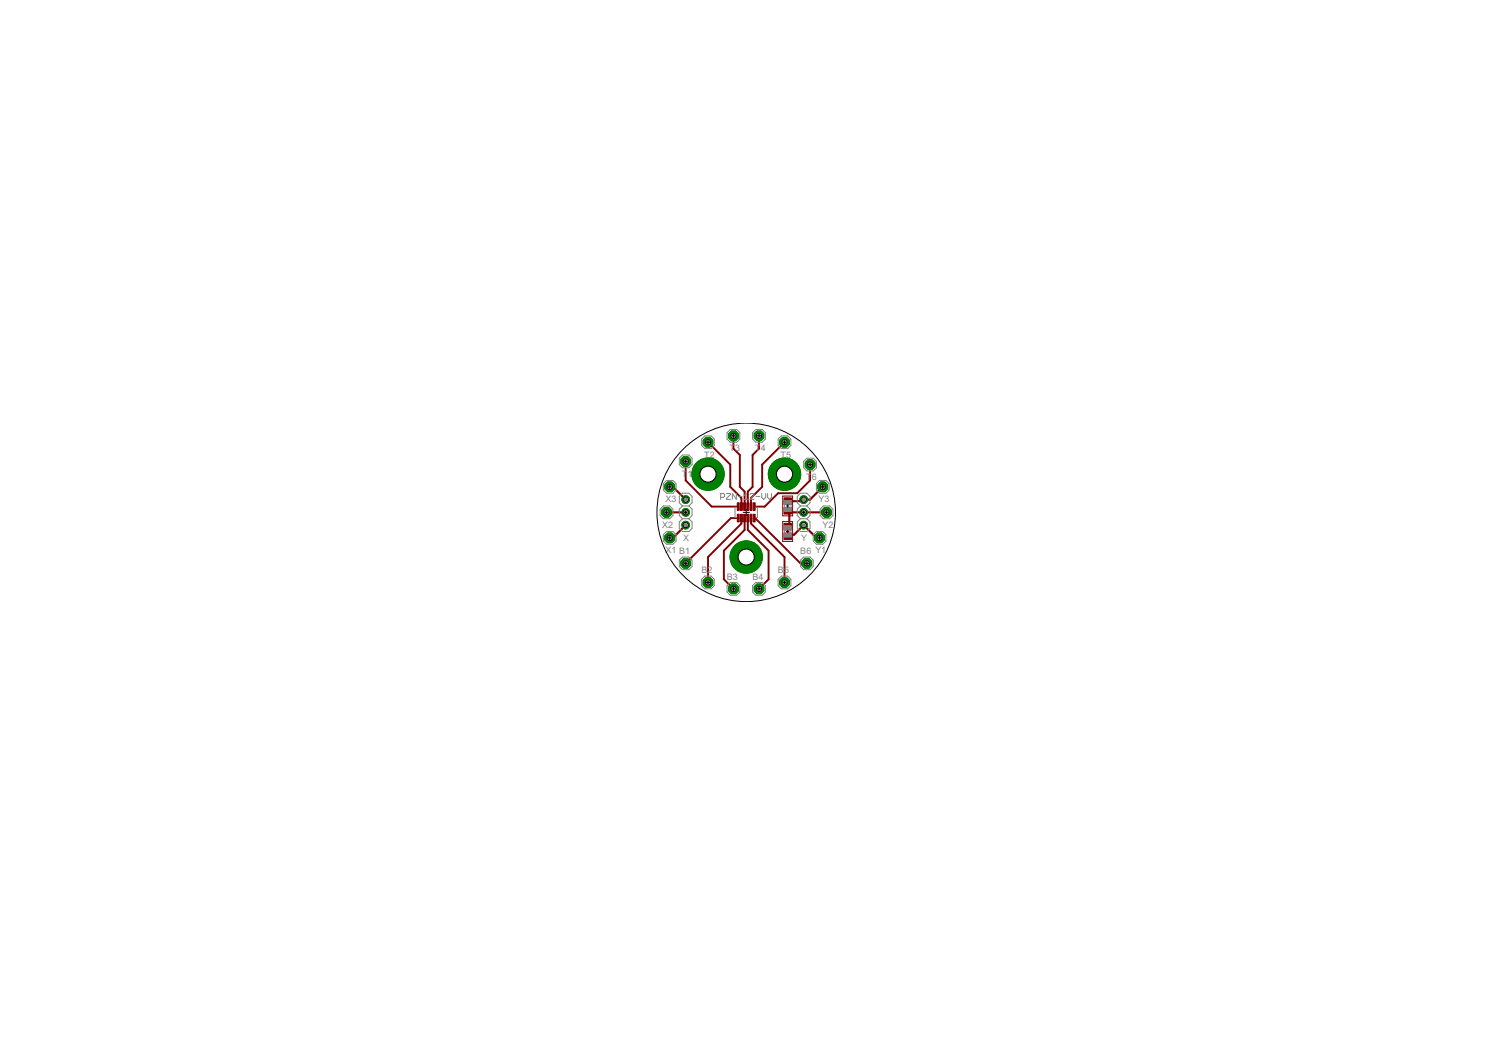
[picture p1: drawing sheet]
<svg xmlns="http://www.w3.org/2000/svg" width="297mm" height="210mm" viewBox="0 0 297 210" stroke-linecap="round" stroke-linejoin="round" font-family="sans-serif">
<defs><g id="words">
<g font-size="2" fill="#808080">
<text x="145.1" y="89.8">T3</text>
<text x="150.2" y="89.8">T4</text>
<text x="135.6" y="94.9">T</text>
<text x="136.8" y="94.9">1</text>
<text x="140.1" y="91.1">T2</text>
<text x="155.3" y="91.1">T5</text>
<text x="160.4" y="95.5">T</text>
<text x="161.5" y="95.5">6</text>
<text x="132.4" y="100">X3</text>
<text x="162.9" y="100">Y3</text>
<text x="131.7" y="105">X2</text>
<text x="135.9" y="107.6">X</text>
<text x="159.4" y="107.6">Y</text>
<text x="163.6" y="105">Y2</text>
<text x="132.4" y="110.1">X1 B1</text>
<text x="159.2" y="110.3">B6 Y1</text>
<text x="139.5" y="114.1">B2</text>
<text x="144.6" y="115.3">B3</text>
<text x="149.7" y="115.3">B4</text>
<text x="154.8" y="114.1">B5</text>
</g>
</g></defs>
<circle cx="136.4" cy="112.1" r="1.05" fill="#008000" stroke="#008000" stroke-width=".2"/>
<circle cx="136.4" cy="112.1" r=".51" fill="#fff" stroke="#000" stroke-width=".2"/>
<circle cx="140.9" cy="115.9" r="1.05" fill="#008000" stroke="#008000" stroke-width=".2"/>
<circle cx="140.9" cy="115.9" r=".51" fill="#fff" stroke="#000" stroke-width=".2"/>
<circle cx="145.9" cy="117.2" r="1.05" fill="#008000" stroke="#008000" stroke-width=".2"/>
<circle cx="145.9" cy="117.2" r=".51" fill="#fff" stroke="#000" stroke-width=".2"/>
<circle cx="151" cy="117.2" r="1.05" fill="#008000" stroke="#008000" stroke-width=".2"/>
<circle cx="151" cy="117.2" r=".51" fill="#fff" stroke="#000" stroke-width=".2"/>
<circle cx="156.1" cy="115.9" r="1.05" fill="#008000" stroke="#008000" stroke-width=".2"/>
<circle cx="156.1" cy="115.9" r=".51" fill="#fff" stroke="#000" stroke-width=".2"/>
<circle cx="160.5" cy="112.1" r="1.05" fill="#008000" stroke="#008000" stroke-width=".2"/>
<circle cx="160.5" cy="112.1" r=".51" fill="#fff" stroke="#000" stroke-width=".2"/>
<circle cx="161.2" cy="92.4" r="1.05" fill="#008000" stroke="#008000" stroke-width=".2"/>
<circle cx="161.2" cy="92.4" r=".51" fill="#fff" stroke="#000" stroke-width=".2"/>
<circle cx="156.1" cy="88" r="1.05" fill="#008000" stroke="#008000" stroke-width=".2"/>
<circle cx="156.1" cy="88" r=".51" fill="#fff" stroke="#000" stroke-width=".2"/>
<circle cx="151" cy="86.7" r="1.05" fill="#008000" stroke="#008000" stroke-width=".2"/>
<circle cx="151" cy="86.7" r=".51" fill="#fff" stroke="#000" stroke-width=".2"/>
<circle cx="145.9" cy="86.7" r="1.05" fill="#008000" stroke="#008000" stroke-width=".2"/>
<circle cx="145.9" cy="86.7" r=".51" fill="#fff" stroke="#000" stroke-width=".2"/>
<circle cx="140.9" cy="88" r="1.05" fill="#008000" stroke="#008000" stroke-width=".2"/>
<circle cx="140.9" cy="88" r=".51" fill="#fff" stroke="#000" stroke-width=".2"/>
<circle cx="136.4" cy="91.8" r="1.05" fill="#008000" stroke="#008000" stroke-width=".2"/>
<circle cx="136.4" cy="91.8" r=".51" fill="#fff" stroke="#000" stroke-width=".2"/>
<circle cx="159.9" cy="104.5" r=".76" fill="#008000" stroke="#008000" stroke-width=".2"/>
<circle cx="159.9" cy="104.5" r=".51" fill="#fff" stroke="#000" stroke-width=".2"/>
<circle cx="159.9" cy="101.9" r=".76" fill="#008000" stroke="#008000" stroke-width=".2"/>
<circle cx="159.9" cy="101.9" r=".51" fill="#fff" stroke="#000" stroke-width=".2"/>
<circle cx="159.9" cy="99.4" r=".76" fill="#008000" stroke="#008000" stroke-width=".2"/>
<circle cx="159.9" cy="99.4" r=".51" fill="#fff" stroke="#000" stroke-width=".2"/>
<circle cx="136.4" cy="104.5" r=".76" fill="#008000" stroke="#008000" stroke-width=".2"/>
<circle cx="136.4" cy="104.5" r=".51" fill="#fff" stroke="#000" stroke-width=".2"/>
<circle cx="136.4" cy="101.9" r=".76" fill="#008000" stroke="#008000" stroke-width=".2"/>
<circle cx="136.4" cy="101.9" r=".51" fill="#fff" stroke="#000" stroke-width=".2"/>
<circle cx="136.4" cy="99.4" r=".76" fill="#008000" stroke="#008000" stroke-width=".2"/>
<circle cx="136.4" cy="99.4" r=".51" fill="#fff" stroke="#000" stroke-width=".2"/>
<circle cx="163" cy="107" r="1.05" fill="#008000" stroke="#008000" stroke-width=".2"/>
<circle cx="163" cy="107" r=".51" fill="#fff" stroke="#000" stroke-width=".2"/>
<circle cx="164.4" cy="101.9" r="1.05" fill="#008000" stroke="#008000" stroke-width=".2"/>
<circle cx="164.4" cy="101.9" r=".51" fill="#fff" stroke="#000" stroke-width=".2"/>
<circle cx="163.7" cy="96.9" r="1.05" fill="#008000" stroke="#008000" stroke-width=".2"/>
<circle cx="163.7" cy="96.9" r=".51" fill="#fff" stroke="#000" stroke-width=".2"/>
<circle cx="133.2" cy="107" r="1.05" fill="#008000" stroke="#008000" stroke-width=".2"/>
<circle cx="133.2" cy="107" r=".51" fill="#fff" stroke="#000" stroke-width=".2"/>
<circle cx="132.6" cy="101.9" r="1.05" fill="#008000" stroke="#008000" stroke-width=".2"/>
<circle cx="132.6" cy="101.9" r=".51" fill="#fff" stroke="#000" stroke-width=".2"/>
<circle cx="133.2" cy="96.9" r="1.05" fill="#008000" stroke="#008000" stroke-width=".2"/>
<circle cx="133.2" cy="96.9" r=".51" fill="#fff" stroke="#000" stroke-width=".2"/>
<circle cx="148.5" cy="110.8" r="3.2" fill="#008000" stroke="#008000" stroke-width=".2"/>
<circle cx="148.5" cy="110.8" r="1.6" fill="#fff" stroke="#000" stroke-width=".2"/>
<circle cx="156.1" cy="94.3" r="3.2" fill="#008000" stroke="#008000" stroke-width=".2"/>
<circle cx="156.1" cy="94.3" r="1.6" fill="#fff" stroke="#000" stroke-width=".2"/>
<circle cx="140.9" cy="94.3" r="3.2" fill="#008000" stroke="#008000" stroke-width=".2"/>
<circle cx="140.9" cy="94.3" r="1.6" fill="#fff" stroke="#000" stroke-width=".2"/>
<g fill="#800000" stroke="#800000" stroke-width=".2">
<path d="M148.6 102.3h.4v1.5h-.4z"/>
<path d="M148 102.3h.3v1.5h-.3z"/>
<path d="M149.2 102.3h.4v1.5h-.4z"/>
<path d="M147.3 102.3h.4v1.5h-.4z"/>
<path d="M149.9 102.3h.3v1.5h-.3z"/>
<path d="M146.7 102.3h.4v1.5h-.4z"/>
<path d="M149.9 100h.3v1.6h-.3z"/>
<path d="M149.2 100h.4v1.6h-.4z"/>
<path d="M148.6 100h.4v1.6h-.4z"/>
<path d="M148 100h.3v1.6h-.3z"/>
<path d="M147.3 100h.4v1.6h-.4z"/>
<path d="M146.7 100h.4v1.6h-.4z"/>
<path d="M156 106h1.5v1.4h-1.5z"/>
<path d="M156 104.1h1.5v1.4h-1.5z"/>
<path d="M156 101h1.5v1.3h-1.5z"/>
<path d="M156 99.1h1.5v1.3h-1.5z"/>
</g>
<path d="M136.4 91.8v3.8l5.2 5.2h5.3M140.9 88l4.4 4.4v4.5l2.2 2.2v1.7M145.9 86.7v2.6l1.3 1.2v6.4l.9 .9v3M151 86.7v2.6l-1.3 1.2v6.4l-.9 .9v3M156.1 88l-4.5 4.4v4.5l-2.2 2.2v1.7M161.2 92.4v3.2l-2.6 2.5h-3.8l-2.7 2.7h-2M146.9 103.1h-1.5l-9 9M147.5 103.1v1.1l-6.6 6.6v5.1M148.1 103.1v2.3l-4.1 4.2v5.7l1.9 1.9M148.8 103.1v2.3l4.1 4.2v5.7l-1.9 1.9M149.4 103.1v1.1l6.7 6.6v5.1M150.1 103.1h.1l9.1 9h1.2" fill="none" stroke="#800000" stroke-width=".38"/>
<path d="M133.2 96.9h.7l2.5 2.5M163.7 96.9l-2.5 2.5h-1.3l-.3 .3h-2.9M132.6 101.9h3.8M136.4 104.5l-2.5 2.5h-.7M156.7 106.7l.3-.3h1l1.9-1.9 2.5 2.5h.6M156.7 101.6l.3 .3M157 101.9h7.4M157 101.9v2.6l-.3 .3" fill="none" stroke="#800000" stroke-width=".42"/>
<circle cx="136.4" cy="112.1" r="1.05" fill="#008000" stroke="#008000" stroke-width=".2"/>
<circle cx="136.4" cy="112.1" r=".51" fill="#fff" stroke="#000" stroke-width=".2"/>
<circle cx="140.9" cy="115.9" r="1.05" fill="#008000" stroke="#008000" stroke-width=".2"/>
<circle cx="140.9" cy="115.9" r=".51" fill="#fff" stroke="#000" stroke-width=".2"/>
<circle cx="145.9" cy="117.2" r="1.05" fill="#008000" stroke="#008000" stroke-width=".2"/>
<circle cx="145.9" cy="117.2" r=".51" fill="#fff" stroke="#000" stroke-width=".2"/>
<circle cx="151" cy="117.2" r="1.05" fill="#008000" stroke="#008000" stroke-width=".2"/>
<circle cx="151" cy="117.2" r=".51" fill="#fff" stroke="#000" stroke-width=".2"/>
<circle cx="156.1" cy="115.9" r="1.05" fill="#008000" stroke="#008000" stroke-width=".2"/>
<circle cx="156.1" cy="115.9" r=".51" fill="#fff" stroke="#000" stroke-width=".2"/>
<circle cx="160.5" cy="112.1" r="1.05" fill="#008000" stroke="#008000" stroke-width=".2"/>
<circle cx="160.5" cy="112.1" r=".51" fill="#fff" stroke="#000" stroke-width=".2"/>
<circle cx="161.2" cy="92.4" r="1.05" fill="#008000" stroke="#008000" stroke-width=".2"/>
<circle cx="161.2" cy="92.4" r=".51" fill="#fff" stroke="#000" stroke-width=".2"/>
<circle cx="156.1" cy="88" r="1.05" fill="#008000" stroke="#008000" stroke-width=".2"/>
<circle cx="156.1" cy="88" r=".51" fill="#fff" stroke="#000" stroke-width=".2"/>
<circle cx="151" cy="86.7" r="1.05" fill="#008000" stroke="#008000" stroke-width=".2"/>
<circle cx="151" cy="86.7" r=".51" fill="#fff" stroke="#000" stroke-width=".2"/>
<circle cx="145.9" cy="86.7" r="1.05" fill="#008000" stroke="#008000" stroke-width=".2"/>
<circle cx="145.9" cy="86.7" r=".51" fill="#fff" stroke="#000" stroke-width=".2"/>
<circle cx="140.9" cy="88" r="1.05" fill="#008000" stroke="#008000" stroke-width=".2"/>
<circle cx="140.9" cy="88" r=".51" fill="#fff" stroke="#000" stroke-width=".2"/>
<circle cx="136.4" cy="91.8" r="1.05" fill="#008000" stroke="#008000" stroke-width=".2"/>
<circle cx="136.4" cy="91.8" r=".51" fill="#fff" stroke="#000" stroke-width=".2"/>
<circle cx="159.9" cy="104.5" r=".76" fill="#008000" stroke="#008000" stroke-width=".2"/>
<circle cx="159.9" cy="104.5" r=".51" fill="#fff" stroke="#000" stroke-width=".2"/>
<circle cx="159.9" cy="101.9" r=".76" fill="#008000" stroke="#008000" stroke-width=".2"/>
<circle cx="159.9" cy="101.9" r=".51" fill="#fff" stroke="#000" stroke-width=".2"/>
<circle cx="159.9" cy="99.4" r=".76" fill="#008000" stroke="#008000" stroke-width=".2"/>
<circle cx="159.9" cy="99.4" r=".51" fill="#fff" stroke="#000" stroke-width=".2"/>
<circle cx="136.4" cy="104.5" r=".76" fill="#008000" stroke="#008000" stroke-width=".2"/>
<circle cx="136.4" cy="104.5" r=".51" fill="#fff" stroke="#000" stroke-width=".2"/>
<circle cx="136.4" cy="101.9" r=".76" fill="#008000" stroke="#008000" stroke-width=".2"/>
<circle cx="136.4" cy="101.9" r=".51" fill="#fff" stroke="#000" stroke-width=".2"/>
<circle cx="136.4" cy="99.4" r=".76" fill="#008000" stroke="#008000" stroke-width=".2"/>
<circle cx="136.4" cy="99.4" r=".51" fill="#fff" stroke="#000" stroke-width=".2"/>
<circle cx="163" cy="107" r="1.05" fill="#008000" stroke="#008000" stroke-width=".2"/>
<circle cx="163" cy="107" r=".51" fill="#fff" stroke="#000" stroke-width=".2"/>
<circle cx="164.4" cy="101.9" r="1.05" fill="#008000" stroke="#008000" stroke-width=".2"/>
<circle cx="164.4" cy="101.9" r=".51" fill="#fff" stroke="#000" stroke-width=".2"/>
<circle cx="163.7" cy="96.9" r="1.05" fill="#008000" stroke="#008000" stroke-width=".2"/>
<circle cx="163.7" cy="96.9" r=".51" fill="#fff" stroke="#000" stroke-width=".2"/>
<circle cx="133.2" cy="107" r="1.05" fill="#008000" stroke="#008000" stroke-width=".2"/>
<circle cx="133.2" cy="107" r=".51" fill="#fff" stroke="#000" stroke-width=".2"/>
<circle cx="132.6" cy="101.9" r="1.05" fill="#008000" stroke="#008000" stroke-width=".2"/>
<circle cx="132.6" cy="101.9" r=".51" fill="#fff" stroke="#000" stroke-width=".2"/>
<circle cx="133.2" cy="96.9" r="1.05" fill="#008000" stroke="#008000" stroke-width=".2"/>
<circle cx="133.2" cy="96.9" r=".51" fill="#fff" stroke="#000" stroke-width=".2"/>
<circle cx="148.5" cy="110.8" r="3.2" fill="#008000" stroke="#008000" stroke-width=".2"/>
<circle cx="148.5" cy="110.8" r="1.6" fill="#fff" stroke="#000" stroke-width=".2"/>
<circle cx="156.1" cy="94.3" r="3.2" fill="#008000" stroke="#008000" stroke-width=".2"/>
<circle cx="156.1" cy="94.3" r="1.6" fill="#fff" stroke="#000" stroke-width=".2"/>
<circle cx="140.9" cy="94.3" r="3.2" fill="#008000" stroke="#008000" stroke-width=".2"/>
<circle cx="140.9" cy="94.3" r="1.6" fill="#fff" stroke="#000" stroke-width=".2"/>
<path d="M155.7 98.7h2v3.9h-2zM155.7 103.8h2v3.9h-2z" fill="none" stroke="#800000" stroke-width=".2"/>
<g fill="none" stroke="#808080" stroke-width=".2">
<path d="M132 96.2l.6-.6h1.3l.6 .6v1.3l-.6 .6h-1.3l-.6-.6zM135.1 91.2l.7-.7h1.3l.6 .7v1.2l-.6 .7h-1.3l-.7-.7zM139.6 87.4l.6-.7h1.3l.6 .7v1.2l-.6 .7h-1.3l-.6-.7zM143.4 99h.6l.2-.2v-.4l-.2-.2h-.6v1.2M144.5 98.2h.8v.2l-.8 .8v.2h.8M144.7 86.1l.6-.7h1.3l.6 .7v1.3l-.6 .6h-1.3l-.6-.6zM146.5 98.2v1.2l-.8-1.2v1.2M146.9 98.8h.8M148.1 99.4h.7M148.1 98.6l.3-.4v1.2M149.2 98.4l.2-.2h.4l.2 .2v.2l-.8 .8h.8M149.7 86.1l.7-.7h1.2l.7 .7v1.3l-.7 .6h-1.2l-.7-.6z"/>
<path d="M150.4 98.8h.8M151.6 98.2v.8l.4 .4 .3-.4v-.8M152.7 98.2v.8l.4 .4 .4-.4v-.8M154.8 87.4l.6-.7h1.3l.7 .7v1.2l-.7 .7h-1.3l-.6-.7zM159.9 91.8l.6-.6h1.3l.6 .6v1.3l-.6 .6h-1.3l-.6-.6zM163 95.6h1.3l.7 .6v1.3l-.7 .6h-1.3l-.6-.6v-1.3zM131.3 101.3l.7-.6h1.2l.7 .6v1.3l-.7 .6h-1.2l-.7-.6zM132 106.4l.6-.7h1.3l.6 .7v1.3l-.6 .6h-1.3l-.6-.6zM135.1 111.4l.7-.6h1.3l.6 .6v1.3l-.6 .6h-1.3l-.7-.6zM135.8 100.7l-.7-.7v-1.2l.7-.7h1.3l.6 .7v1.2l-.6 .7M135.8 103.2l-.7 .6v1.3l.7 .6h1.3l.6-.6v-1.3l-.6-.6M135.8 100.7l-.7 .6v1.3l.7 .6"/>
<path d="M135.8 103.2h1.3M135.8 100.7h1.3M137.1 100.7l.6 .6v1.3l-.6 .6M140.2 114.6h1.3l.6 .7v1.2l-.6 .7h-1.3l-.6-.7v-1.2zM144.7 116.5l.6-.6h1.3l.6 .6v1.3l-.6 .6h-1.3l-.6-.6zM146.2 100.9v2.1M146.3 103h.3M146.3 100.9h.3M150.4 103h.2M150.4 100.9h.2M150.4 115.9h1.2l.7 .6v1.3l-.7 .6h-1.2l-.7-.6v-1.3zM150.7 100.9v2.1"/>
<path d="M155.4 114.6h1.3l.7 .7v1.2l-.7 .7h-1.3l-.6-.7v-1.2zM156.1 100.3v.7M156.1 105.4v.7M157.4 100.3v.7M157.4 105.4v.7M159.3 111.4l.6-.6h1.3l.6 .6v1.3l-.6 .6h-1.3l-.6-.6zM159.3 100.7l-.7-.7v-1.2l.7-.7h1.2l.7 .7v1.2l-.7 .7M159.3 103.2l-.7 .6v1.3l.7 .6h1.2l.7-.6v-1.3l-.7-.6M159.3 100.7l-.7 .6v1.3l.7 .6M159.3 103.2h1.2M159.3 100.7h1.2M160.5 100.7l.7 .6v1.3l-.7 .6"/>
<path d="M162.4 105.7h1.3l.6 .7v1.3l-.6 .6h-1.3l-.6-.6v-1.3zM163.2 101.3l.6-.6h1.3l.6 .6v1.3l-.6 .6h-1.3l-.6-.6z"/>
</g>
<g fill="#808080" stroke="#808080" stroke-width=".2">
<path d="M136.2 111.8h.5v.5h-.5z"/>
<path d="M140.6 115.6h.5v.5h-.5z"/>
<path d="M145.7 116.9h.5v.5h-.5z"/>
<path d="M150.7 116.9h.6v.5h-.6z"/>
<path d="M155.8 115.6h.5v.5h-.5z"/>
<path d="M160.3 111.8h.5v.5h-.5z"/>
<path d="M160.9 92.2h.5v.5h-.5z"/>
<path d="M155.8 87.7h.5v.5h-.5z"/>
<path d="M150.7 86.5h.6v.5h-.6z"/>
<path d="M145.7 86.5h.5v.5h-.5z"/>
<path d="M140.6 87.7h.5v.5h-.5z"/>
<path d="M136.2 91.5h.5v.6h-.5z"/>
<path d="M159.6 101.7h.5v.5h-.5z"/>
<path d="M159.6 104.2h.5v.5h-.5z"/>
<path d="M159.6 99.1h.5v.6h-.5z"/>
<path d="M136.2 101.7h.5v.5h-.5z"/>
<path d="M136.2 104.2h.5v.5h-.5z"/>
<path d="M136.2 99.1h.5v.6h-.5z"/>
<path d="M162.8 106.8h.5v.5h-.5z"/>
<path d="M164.2 101.7h.5v.5h-.5z"/>
<path d="M163.4 96.6h.5v.5h-.5z"/>
<path d="M156 106.1h1.4v.7h-1.4z"/>
<path d="M156 104.6h1.4v.8h-1.4z"/>
<path d="M156 101h1.4v.8h-1.4z"/>
<path d="M156 99.6h1.4v.7h-1.4z"/>
<path d="M133 106.8h.5v.5h-.5z"/>
<path d="M132.4 101.7h.5v.5h-.5z"/>
<path d="M133 96.6h.5v.5h-.5z"/>
</g>
<g fill="none" stroke="#000" stroke-width=".2">
<path d="M132.9 96.9h.7M133.2 96.5v.7M136.1 91.8h.6M136.4 91.5v.6M140.5 88h.7M140.9 87.7v.6M145.6 86.7h.6M145.9 86.4v.6M150.7 86.7h.6M151 86.4v.6M155.8 88h.6M156.1 87.7v.6"/>
<path d="M160.8 92.4h.7M161.2 92.1v.7M163.4 96.9h.6M163.7 96.5v.7M132.3 101.9h.6M132.6 101.6v.7M132.9 107h.7M133.2 106.7v.6M136.1 112.1h.6M136.1 101.9h.6M136.4 101.7v.5M136.4 111.8v.6"/>
<path d="M140.5 115.9h.7M140.9 115.6v.6M145.6 117.2h.6M145.9 116.8v.7M147.8 101.9h1.3M148.5 101.3v1.3M150.7 117.2h.6M151 116.8v.7M155.8 115.9h.6M156.1 115.6v.6M156.5 105.7h.5M156.5 100.7h.5"/>
<path d="M156.7 100.4v.5M156.7 105.5v.5M159.6 101.9h.5M159.9 101.7v.5M160.2 112.1h.6M160.5 111.8v.6M162.7 107h.7M163 106.7v.6M164.1 101.9h.7M164.4 101.6v.7"/>
<circle cx="148.5" cy="101.9" r="17.8"/>
</g>
<use href="#words"/>
</svg>
